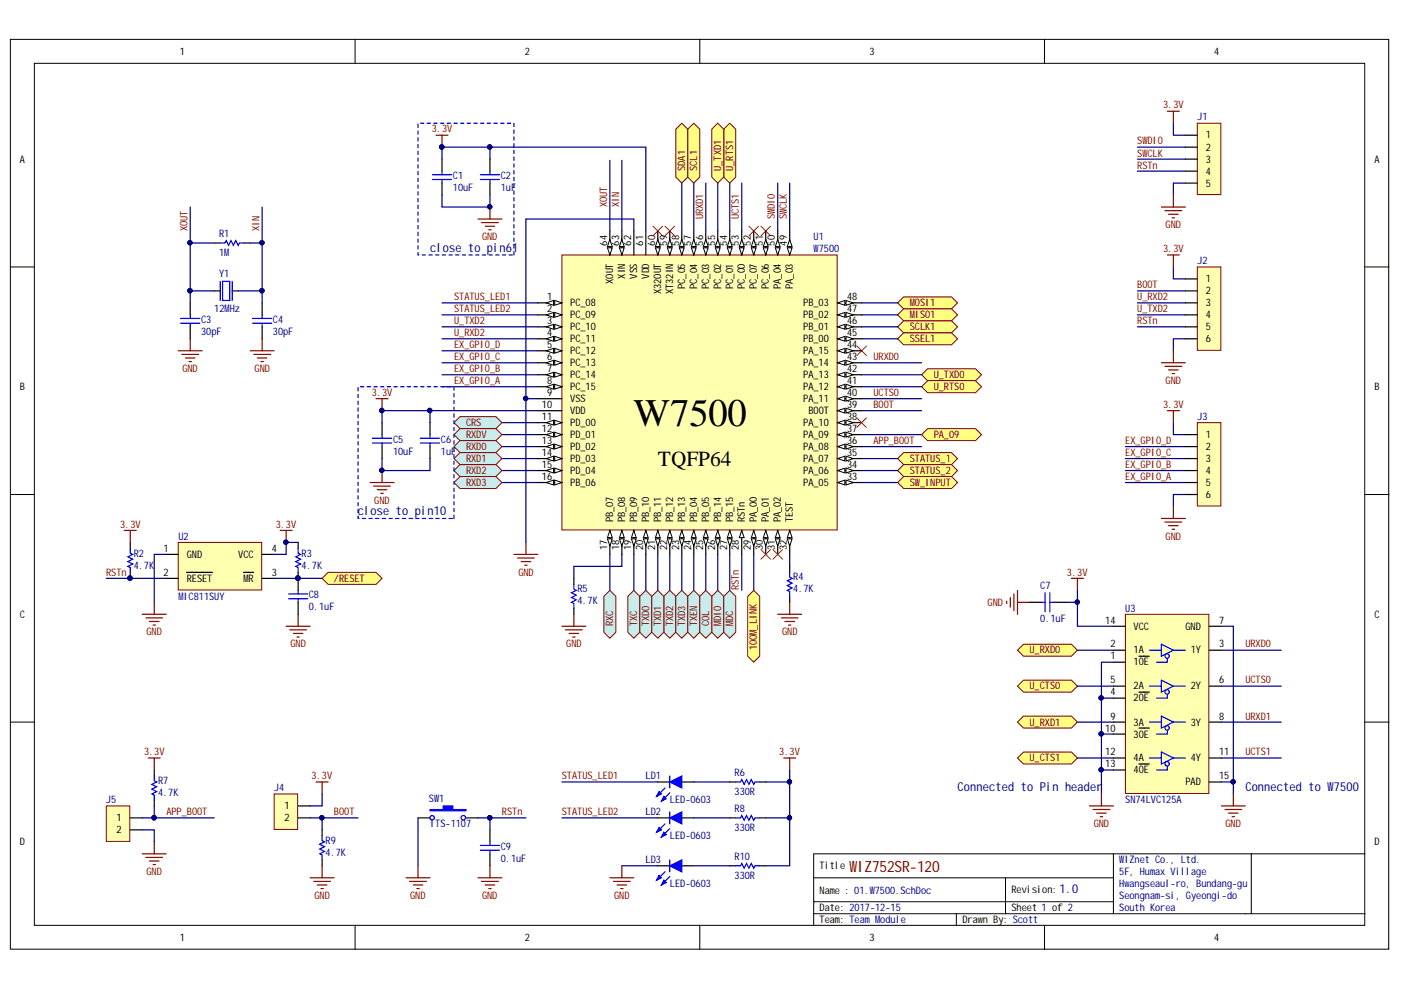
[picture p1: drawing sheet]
<svg xmlns="http://www.w3.org/2000/svg" width="297mm" height="210mm" viewBox="0 0 297 210" stroke-linecap="round" stroke-linejoin="round" font-family="sans-serif">
<defs><g id="words">
<text font-size="8.3" x="134.3" y="90.4">W7500</text>
<text font-size="4.6" x="139.5" y="98.8">TQFP64</text>
<g font-size="3.3" fill="#800000">
<text x="180.1" y="184.8">W</text>
<text x="181.7" y="184.8">IZ752SR-120</text>
</g>
<g font-size="2.6" fill="#000080">
<text x="91.2" y="53.4">close to pin61</text>
<text x="75.9" y="109.2">close to pin10</text>
<text x="203" y="167.6">Connected to Pin header</text>
<text x="264" y="167.6">Connected to W7500</text>
<text x="224.6" y="189.3">1.0</text>
</g>
<g font-size="2.2">
<text x="38.2" y="11.6">1</text>
<text x="111.3" y="11.6">2</text>
<text x="184.3" y="11.6">3</text>
<text x="257.4" y="11.6">4</text>
<text x="255.7" y="29.3">1</text>
<text x="4.2" y="34.5">A</text>
<text x="255.7" y="32">2</text>
<text x="255.7" y="34.5">3</text>
<text x="291.5" y="34.5">A</text>
<text x="255.7" y="37">4</text>
<text x="255.7" y="39.6">5</text>
<text x="128.8" y="52.1" transform="rotate(-90 128.8 52.1)">64</text>
<text x="131.3" y="52.1" transform="rotate(-90 131.3 52.1)">63</text>
<text x="133.8" y="52.1" transform="rotate(-90 133.8 52.1)">62</text>
<text x="136.4" y="52.1" transform="rotate(-90 136.4 52.1)">61</text>
<text x="138.9" y="52.1" transform="rotate(-90 138.9 52.1)">60</text>
<text x="141.5" y="52.1" transform="rotate(-90 141.5 52.1)">59</text>
<text x="144" y="52.1" transform="rotate(-90 144 52.1)">58</text>
<text x="146.5" y="52.1" transform="rotate(-90 146.5 52.1)">57</text>
<text x="149.1" y="52.1" transform="rotate(-90 149.1 52.1)">56</text>
<text x="151.6" y="52.1" transform="rotate(-90 151.6 52.1)">55</text>
<text x="154.1" y="52.1" transform="rotate(-90 154.1 52.1)">54</text>
<text x="156.7" y="52.1" transform="rotate(-90 156.7 52.1)">53</text>
<text x="159.2" y="52.1" transform="rotate(-90 159.2 52.1)">52</text>
<text x="161.8" y="52.1" transform="rotate(-90 161.8 52.1)">51</text>
<text x="164.3" y="52.1" transform="rotate(-90 164.3 52.1)">50</text>
<text x="166.8" y="52.1" transform="rotate(-90 166.8 52.1)">49</text>
<text x="132.6" y="59.1" transform="rotate(-90 132.6 59.1)">XIN</text>
<text x="135.1" y="59.1" transform="rotate(-90 135.1 59.1)">VSS</text>
<text x="137.6" y="59.1" transform="rotate(-90 137.6 59.1)">VDD</text>
<text x="255.7" y="59.8">1</text>
<text x="116" y="63.6">1</text>
<text x="120.9" y="64.9">PC_08</text>
<text x="130" y="60.2" transform="rotate(-90 130 60.2)">XOUT</text>
<text x="140.2" y="62.4" transform="rotate(-90 140.2 62.4)">X32OUT</text>
<text x="142.7" y="62.4" transform="rotate(-90 142.7 62.4)">XT32IN</text>
<text x="145.3" y="61.3" transform="rotate(-90 145.3 61.3)">PC_05</text>
<text x="147.8" y="61.3" transform="rotate(-90 147.8 61.3)">PC_04</text>
<text x="150.3" y="61.3" transform="rotate(-90 150.3 61.3)">PC_03</text>
<text x="152.9" y="61.3" transform="rotate(-90 152.9 61.3)">PC_02</text>
<text x="155.4" y="61.3" transform="rotate(-90 155.4 61.3)">PC_01</text>
<text x="158" y="61.3" transform="rotate(-90 158 61.3)">PC_00</text>
<text x="160.5" y="61.3" transform="rotate(-90 160.5 61.3)">PC_07</text>
<text x="163" y="61.3" transform="rotate(-90 163 61.3)">PC_06</text>
<text x="165.6" y="61.3" transform="rotate(-90 165.6 61.3)">PA_04</text>
<text x="168.1" y="61.3" transform="rotate(-90 168.1 61.3)">PA_03</text>
<text x="170.3" y="64.9">PB_03</text>
<text x="179.6" y="63.6">48</text>
<text x="255.7" y="62.4">2</text>
<text x="255.7" y="64.9">3</text>
<text x="116" y="66.2">2</text>
<text x="116" y="68.7">3</text>
<text x="116" y="71.3">4</text>
<text x="120.9" y="67.5">PC_09</text>
<text x="120.9" y="70">PC_10</text>
<text x="170.3" y="70">PB_01</text>
<text x="170.3" y="67.5">PB_02</text>
<text x="179.6" y="71.3">45</text>
<text x="179.6" y="68.7">46</text>
<text x="179.6" y="66.2">47</text>
<text x="255.7" y="67.5">4</text>
<text x="255.7" y="70">5</text>
<text x="116" y="73.8">5</text>
<text x="116" y="76.3">6</text>
<text x="120.9" y="72.5">PC_11</text>
<text x="120.9" y="75.1">PC_12</text>
<text x="120.9" y="77.6">PC_13</text>
<text x="170.3" y="77.6">PA_14</text>
<text x="170.3" y="75.1">PA_15</text>
<text x="170.3" y="72.5">PB_00</text>
<text x="179.6" y="76.3">43</text>
<text x="179.6" y="73.8">44</text>
<text x="255.7" y="72.5">6</text>
<text x="4.2" y="82.7">B</text>
<text x="116" y="78.9">7</text>
<text x="116" y="81.4">8</text>
<text x="116" y="83.9">9</text>
<text x="120.9" y="80.1">PC_14</text>
<text x="120.9" y="82.7">PC_15</text>
<text x="170.3" y="82.7">PA_12</text>
<text x="170.3" y="80.1">PA_13</text>
<text x="179.6" y="83.9">40</text>
<text x="179.6" y="81.4">41</text>
<text x="179.6" y="78.9">42</text>
<text x="291.5" y="82.7">B</text>
<text x="114.9" y="86.5">10</text>
<text x="114.9" y="89">11</text>
<text x="120.9" y="85.2">VSS</text>
<text x="120.9" y="87.7">VDD</text>
<text x="170.3" y="85.2">PA_11</text>
<text x="171.4" y="87.7">BOOT</text>
<text x="179.6" y="89">38</text>
<text x="179.6" y="86.5">39</text>
<text x="114.9" y="91.6">12</text>
<text x="114.9" y="94.2">13</text>
<text x="120.9" y="90.3">PD_00</text>
<text x="120.9" y="92.9">PD_01</text>
<text x="120.9" y="95.4">PD_02</text>
<text x="170.3" y="95.4">PA_08</text>
<text x="170.3" y="92.9">PA_09</text>
<text x="170.3" y="90.3">PA_10</text>
<text x="179.6" y="94.2">36</text>
<text x="179.6" y="91.6">37</text>
<text x="255.7" y="92.9">1</text>
<text x="255.7" y="95.4">2</text>
<text x="114.9" y="96.7">14</text>
<text x="114.9" y="99.2">15</text>
<text x="114.9" y="101.8">16</text>
<text x="120.9" y="98">PD_03</text>
<text x="120.9" y="100.5">PD_04</text>
<text x="170.3" y="100.5">PA_06</text>
<text x="170.3" y="98">PA_07</text>
<text x="179.6" y="101.8">33</text>
<text x="179.6" y="99.2">34</text>
<text x="179.6" y="96.7">35</text>
<text x="255.7" y="98">3</text>
<text x="255.7" y="100.5">4</text>
<text x="120.9" y="103">PB_06</text>
<text x="170.3" y="103">PA_05</text>
<text x="255.7" y="103">5</text>
<text x="255.7" y="105.6">6</text>
<text x="130" y="110.6" transform="rotate(-90 130 110.6)">PB_07</text>
<text x="132.6" y="110.6" transform="rotate(-90 132.6 110.6)">PB_08</text>
<text x="135.1" y="110.6" transform="rotate(-90 135.1 110.6)">PB_09</text>
<text x="137.6" y="110.6" transform="rotate(-90 137.6 110.6)">PB_10</text>
<text x="140.2" y="110.6" transform="rotate(-90 140.2 110.6)">PB_11</text>
<text x="142.7" y="110.6" transform="rotate(-90 142.7 110.6)">PB_12</text>
<text x="145.3" y="110.6" transform="rotate(-90 145.3 110.6)">PB_13</text>
<text x="147.8" y="110.6" transform="rotate(-90 147.8 110.6)">PB_04</text>
<text x="150.3" y="110.6" transform="rotate(-90 150.3 110.6)">PB_05</text>
<text x="152.9" y="110.6" transform="rotate(-90 152.9 110.6)">PB_14</text>
<text x="155.4" y="110.6" transform="rotate(-90 155.4 110.6)">PB_15</text>
<text x="158" y="110.6" transform="rotate(-90 158 110.6)">RSTn</text>
<text x="160.5" y="110.6" transform="rotate(-90 160.5 110.6)">PA_00</text>
<text x="163" y="110.6" transform="rotate(-90 163 110.6)">PA_01</text>
<text x="165.6" y="110.6" transform="rotate(-90 165.6 110.6)">PA_02</text>
<text x="168.1" y="110.6" transform="rotate(-90 168.1 110.6)">TEST</text>
<text x="34.7" y="117">1</text>
<text x="39.6" y="118.3">GND</text>
<text x="50.5" y="118.3">VCC</text>
<text x="57.6" y="117">4</text>
<text x="128.8" y="116.7" transform="rotate(-90 128.8 116.7)">17</text>
<text x="131.3" y="116.7" transform="rotate(-90 131.3 116.7)">18</text>
<text x="133.8" y="116.7" transform="rotate(-90 133.8 116.7)">19</text>
<text x="136.4" y="116.7" transform="rotate(-90 136.4 116.7)">20</text>
<text x="138.9" y="116.7" transform="rotate(-90 138.9 116.7)">21</text>
<text x="141.5" y="116.7" transform="rotate(-90 141.5 116.7)">22</text>
<text x="144" y="116.7" transform="rotate(-90 144 116.7)">23</text>
<text x="146.5" y="116.7" transform="rotate(-90 146.5 116.7)">24</text>
<text x="149.1" y="116.7" transform="rotate(-90 149.1 116.7)">25</text>
<text x="151.6" y="116.7" transform="rotate(-90 151.6 116.7)">26</text>
<text x="154.1" y="116.7" transform="rotate(-90 154.1 116.7)">27</text>
<text x="156.7" y="116.7" transform="rotate(-90 156.7 116.7)">28</text>
<text x="159.2" y="116.7" transform="rotate(-90 159.2 116.7)">29</text>
<text x="161.8" y="116.7" transform="rotate(-90 161.8 116.7)">30</text>
<text x="164.3" y="116.7" transform="rotate(-90 164.3 116.7)">31</text>
<text x="166.8" y="116.7" transform="rotate(-90 166.8 116.7)">32</text>
<text x="34.7" y="122.1">2</text>
<text x="39.6" y="123.3">RESET</text>
<text x="51.6" y="123.3">MR</text>
<text x="57.6" y="122.1">3</text>
<text x="4.2" y="130.9">C</text>
<text x="291.5" y="130.9">C</text>
<text x="234.3" y="132.2">14</text>
<text x="235.4" y="137.3">2</text>
<text x="240.4" y="133.5">VCC</text>
<text x="251.4" y="133.5">GND</text>
<text x="258.5" y="137.3">3</text>
<text x="258.5" y="132.2">7</text>
<text x="235.4" y="139.8">1</text>
<text x="240.4" y="138.5">1A</text>
<text x="240.4" y="141.1">1OE</text>
<text x="252.5" y="138.5">1Y</text>
<text x="235.4" y="144.9">5</text>
<text x="235.4" y="147.4">4</text>
<text x="240.4" y="146.2">2A</text>
<text x="240.4" y="148.7">2OE</text>
<text x="252.5" y="146.2">2Y</text>
<text x="258.5" y="144.9">6</text>
<text x="234.3" y="155.1">10</text>
<text x="235.4" y="152.6">9</text>
<text x="240.4" y="153.8">3A</text>
<text x="252.5" y="153.8">3Y</text>
<text x="258.5" y="152.6">8</text>
<text x="234.3" y="160.2">12</text>
<text x="240.4" y="156.4">3OE</text>
<text x="240.4" y="161.5">4A</text>
<text x="252.5" y="161.5">4Y</text>
<text x="258.5" y="160.2">11</text>
<text x="234.3" y="162.7">13</text>
<text x="240.4" y="164">4OE</text>
<text x="251.4" y="166.5">PAD</text>
<text x="258.5" y="165.3">15</text>
<text x="60.3" y="171.6">1</text>
<text x="4.2" y="179.2">D</text>
<text x="24.7" y="176.7">2</text>
<text x="24.7" y="174.1">1</text>
<text x="60.3" y="174.1">2</text>
<text x="291.5" y="179.2">D</text>
<text x="173.8" y="184.3">Title</text>
<text x="173.8" y="189.6">Name : 01.W7500.SchDoc</text>
<text x="214.5" y="189.3">Revision:</text>
<text x="173.8" y="193.1">Date: 2017-12-15</text>
<text x="173.8" y="195.7">Team: Team Module</text>
<text x="204.1" y="195.7">Drawn By: Scott</text>
<text x="214.5" y="193.1">Sheet 1 of 2</text>
<text x="38.2" y="199.5">1</text>
<text x="111.3" y="199.5">2</text>
<text x="184.3" y="199.5">3</text>
<text x="257.4" y="199.5">4</text>
</g>
<g font-size="2.2" fill="#800000">
<text x="246.6" y="23">3.3V</text>
<text x="91.5" y="28.1">3.3V</text>
<text x="241.1" y="30.6">SWDIO</text>
<text x="241.1" y="33.2">SWCLK</text>
<text x="241.1" y="35.8">RSTn</text>
<text x="145.3" y="36.3" transform="rotate(-90 145.3 36.3)">SDA1</text>
<text x="147.8" y="36.3" transform="rotate(-90 147.8 36.3)">SCL1</text>
<text x="152.9" y="36.3" transform="rotate(-90 152.9 36.3)">U_TXD1</text>
<text x="155.4" y="36.3" transform="rotate(-90 155.4 36.3)">U_RTS1</text>
<text x="128.8" y="43.9" transform="rotate(-90 128.8 43.9)">XOUT</text>
<text x="131.3" y="43.9" transform="rotate(-90 131.3 43.9)">XIN</text>
<text x="149.1" y="46.4" transform="rotate(-90 149.1 46.4)">URXD1</text>
<text x="156.7" y="46.4" transform="rotate(-90 156.7 46.4)">UCTS1</text>
<text x="164.3" y="46.4" transform="rotate(-90 164.3 46.4)">SWIO</text>
<text x="164.3" y="44.3" transform="rotate(-90 164.3 44.3)">D</text>
<text x="166.8" y="46.4" transform="rotate(-90 166.8 46.4)">SWLK</text>
<text x="166.8" y="44.3" transform="rotate(-90 166.8 44.3)">C</text>
<text x="39.8" y="48.9" transform="rotate(-90 39.8 48.9)">XOUT</text>
<text x="55" y="48.9" transform="rotate(-90 55 48.9)">XIN</text>
<text x="102.2" y="51">GND</text>
<text x="246.6" y="53.5">3.3V</text>
<text x="247.1" y="48.4">GND</text>
<text x="96.3" y="63.6">STATUS_LED1</text>
<text x="192.9" y="64.9">MOSI1</text>
<text x="241.1" y="63.6">U_RXD2</text>
<text x="241.1" y="61.1">BOOT</text>
<text x="96.3" y="68.7">U_TXD2</text>
<text x="96.3" y="71.3">U_RXD2</text>
<text x="96.3" y="66.2">STATUS_LED2</text>
<text x="192.9" y="67.5">MISO1</text>
<text x="192.9" y="70">SCLK1</text>
<text x="241.1" y="66.2">U_TXD2</text>
<text x="241.1" y="68.7">RSTn</text>
<text x="96.3" y="73.8">EX_GPIO_D</text>
<text x="96.3" y="76.3">EX_GPIO_C</text>
<text x="185.2" y="76.3">URXD0</text>
<text x="192.9" y="72.5">SSEL1</text>
<text x="38.7" y="78.9">GND</text>
<text x="54" y="78.9">GND</text>
<text x="78.8" y="83.9">3.3V</text>
<text x="96.3" y="78.9">EX_GPIO_B</text>
<text x="96.3" y="81.4">EX_GPIO_A</text>
<text x="185.2" y="83.9">UCTS0</text>
<text x="198" y="80.1">U_TXD0</text>
<text x="198" y="82.7">U_RTS0</text>
<text x="247.1" y="81.4">GND</text>
<text x="185.2" y="86.5">BOOT</text>
<text x="246.6" y="86.5">3.3V</text>
<text x="98.8" y="90.3">CRS</text>
<text x="98.8" y="92.9">RXDV</text>
<text x="98.8" y="95.4">RXD0</text>
<text x="185.2" y="94.2">APP_BOOT</text>
<text x="198" y="92.9">PA_09</text>
<text x="238.6" y="94.2">EX_GPIO_D</text>
<text x="98.8" y="100.5">RXD2</text>
<text x="98.8" y="98">RXD1</text>
<text x="192.9" y="98">STATUS_1</text>
<text x="192.9" y="100.5">STATUS_2</text>
<text x="238.6" y="96.7">EX_GPIO_C</text>
<text x="238.6" y="99.2">EX_GPIO_B</text>
<text x="238.6" y="101.8">EX_GPIO_A</text>
<text x="79.4" y="106.8">GND</text>
<text x="98.8" y="103">RXD3</text>
<text x="192.9" y="103">SW_INPUT</text>
<text x="25.5" y="111.9">3.3V</text>
<text x="58.5" y="111.9">3.3V</text>
<text x="247.1" y="114.5">GND</text>
<text x="22.5" y="122.1">RSTn</text>
<text x="70.8" y="123.3">/RESET</text>
<text x="109.9" y="122.1">GND</text>
<text x="156.7" y="125.2" transform="rotate(-90 156.7 125.2)">RSTn</text>
<text x="226.2" y="122.1">3.3V</text>
<text x="209.4" y="128.4">GND</text>
<text x="31" y="134.7">GND</text>
<text x="61.6" y="137.3">GND</text>
<text x="120" y="137.3">GND</text>
<text x="130" y="132.8" transform="rotate(-90 130 132.8)">RXC</text>
<text x="135.1" y="132.8" transform="rotate(-90 135.1 132.8)">TXC</text>
<text x="137.6" y="132.8" transform="rotate(-90 137.6 132.8)">TXD0</text>
<text x="140.2" y="132.8" transform="rotate(-90 140.2 132.8)">TXD1</text>
<text x="142.7" y="132.8" transform="rotate(-90 142.7 132.8)">TXD2</text>
<text x="145.3" y="132.8" transform="rotate(-90 145.3 132.8)">TXD3</text>
<text x="147.8" y="132.8" transform="rotate(-90 147.8 132.8)">TXEN</text>
<text x="150.3" y="132.8" transform="rotate(-90 150.3 132.8)">COL</text>
<text x="152.9" y="132.8" transform="rotate(-90 152.9 132.8)">MDIO</text>
<text x="155.4" y="132.8" transform="rotate(-90 155.4 132.8)">MDC</text>
<text x="160.5" y="137.9" transform="rotate(-90 160.5 137.9)">100M_LINK</text>
<text x="165.8" y="134.7">GND</text>
<text x="264" y="137.3">URXD0</text>
<text x="218.3" y="138.5">U_RXD0</text>
<text x="218.3" y="146.2">U_CTS0</text>
<text x="264" y="144.9">UCTS0</text>
<text x="218.3" y="153.8">U_RXD1</text>
<text x="264" y="152.6">URXD1</text>
<text x="30.5" y="160.2">3.3V</text>
<text x="165.2" y="160.2">3.3V</text>
<text x="218.3" y="161.5">U_CTS1</text>
<text x="264" y="160.2">UCTS1</text>
<text x="66.1" y="165.3">3.3V</text>
<text x="119.1" y="165.3">STATUS_LED1</text>
<text x="35.3" y="172.9">APP_BOOT</text>
<text x="70.8" y="172.9">BOOT</text>
<text x="106.4" y="172.9">RSTn</text>
<text x="119.1" y="172.9">STATUS_LED2</text>
<text x="231.9" y="175.4">GND</text>
<text x="259.8" y="175.4">GND</text>
<text x="31" y="185.5">GND</text>
<text x="66.7" y="190.6">GND</text>
<text x="87" y="190.6">GND</text>
<text x="102.2" y="190.6">GND</text>
<text x="130.2" y="190.6">GND</text>
</g>
<g font-size="2.2" fill="#000080">
<text x="253.9" y="25.5">J1</text>
<text x="96" y="38">C1</text>
<text x="96" y="40.6">10uF</text>
<text x="106.2" y="38">C2</text>
<text x="106.2" y="40.6">1uF</text>
<text x="46.4" y="50.2">R1</text>
<text x="172.5" y="51">U1</text>
<text x="172.5" y="53.5">W7500</text>
<text x="46.4" y="54.3">1M</text>
<text x="46.4" y="58.8">Y1</text>
<text x="253.9" y="56">J2</text>
<text x="42.6" y="68.5">C3</text>
<text x="42.6" y="71">30pF</text>
<text x="45.4" y="66.2">12MHz</text>
<text x="57.9" y="68.5">C4</text>
<text x="57.9" y="71">30pF</text>
<text x="253.9" y="89">J3</text>
<text x="83.3" y="93.9">C5</text>
<text x="93.5" y="93.9">C6</text>
<text x="83.3" y="96.4">10uF</text>
<text x="93.5" y="96.4">1uF</text>
<text x="28.3" y="118">R2</text>
<text x="37.8" y="114.5">U2</text>
<text x="64" y="118">R3</text>
<text x="28.3" y="120.5">4.7K</text>
<text x="64" y="120.5">4.7K</text>
<text x="122.4" y="125.6">R5</text>
<text x="168.2" y="123.1">R4</text>
<text x="168.2" y="125.6">4.7K</text>
<text x="220.6" y="124.8">C7</text>
<text x="37.8" y="127.1">MIC811SUY</text>
<text x="65.5" y="126.9">C8</text>
<text x="65.5" y="129.4">0.1uF</text>
<text x="122.4" y="128.1">4.7K</text>
<text x="220.6" y="132">0.1uF</text>
<text x="238.6" y="129.7">U3</text>
<text x="33.5" y="166.3">R7</text>
<text x="58.1" y="167.8">J4</text>
<text x="136.9" y="165.3">LD1</text>
<text x="155.8" y="164.5">R6</text>
<text x="22.5" y="170.3">J5</text>
<text x="33.5" y="168.8">4.7K</text>
<text x="90.9" y="170.1">SW1</text>
<text x="136.9" y="172.9">LD2</text>
<text x="142" y="170.3">LED-0603</text>
<text x="155.8" y="168.6">330R</text>
<text x="155.8" y="172.1">R8</text>
<text x="238.6" y="170.3">SN74LVC125A</text>
<text x="69" y="178.9">R9</text>
<text x="91.2" y="175.4">ITS-1107</text>
<text x="142" y="177.9">LED-0603</text>
<text x="155.8" y="176.2">330R</text>
<text x="69" y="181.5">4.7K</text>
<text x="106.2" y="180.2">C9</text>
<text x="106.2" y="182.8">0.1uF</text>
<text x="136.9" y="183">LD3</text>
<text x="155.8" y="182.2">R10</text>
<text x="237.3" y="183">WIZnet Co., Ltd.</text>
<text x="237.3" y="185.5">5F, Humax Village</text>
<text x="142" y="188.1">LED-0603</text>
<text x="155.8" y="186.3">330R</text>
<text x="237.3" y="188.1">Hwangseaul-ro, Bundang-gu</text>
<text x="237.3" y="190.6">Seongnam-si, Gyeongi-do</text>
<text x="237.3" y="193.1">South Korea</text>
</g>
</g></defs>
<g fill="#fff" stroke="#000" stroke-width=".21">
<path d="M2.2 8.3h292.2v192.9h-292.2z"/>
<path d="M7.3 13.4h282v182.8h-282z"/>
</g>
<g fill="none" stroke="#000" stroke-width=".21">
<path d="M75.3 8.3v5.1M148.4 8.3v5.1M221.4 8.3v5.1M2.2 56.6h5.1M289.4 56.6h5.1M2.2 104.8h5.1M289.4 104.8h5.1M2.2 153.1h5.1M289.4 153.1h5.1M75.3 196.3v5M148.4 196.3v5M172.5 186.1h63.6"/>
<path d="M172.5 193.7h116.9M172.5 191.2h63.6M202.8 193.7v2.6M213.2 186.1v7.6M221.4 196.3v5M236.1 181v12.7M265.3 181h-92.8v15.3M289.4 181h-24.1v12.7"/>
</g>
<path d="M37.8 74.4h5.1M38.6 75.1h3.5M39.3 75.9h2M40.1 76.7h.5M40.3 71.8v2.6M53 74.4h5.1M53.8 75.1h3.6M54.6 75.9h2M55.3 76.7h.5M55.6 71.8v2.6" fill="none" stroke="#800000" stroke-width=".26"/>
<g fill="#ffff80" stroke="#800000" stroke-width=".21">
<path d="M215.7 137.9l1.3-1.3h10.2l1.2 1.3-1.2 1.2h-10.2z" fill-rule="evenodd"/>
<path d="M195.4 79.5l1.3-1.3h10.1l1.3 1.3-1.3 1.2h-10.1z" fill-rule="evenodd"/>
<path d="M195.4 82l1.3-1.3h10.1l1.3 1.3-1.3 1.3h-10.1z" fill-rule="evenodd"/>
<path d="M215.7 145.5l1.3-1.3h10.2l1.2 1.3-1.2 1.3h-10.2z" fill-rule="evenodd"/>
</g>
<g fill="none" stroke="#800000" stroke-width=".26">
<path d="M101.3 46.4h5.1M102.1 47.2h3.6M102.9 48h2M103.6 48.7h.5M103.9 43.9v2.5M81 99.8v2.5M78.5 102.3h5M79.2 103.1h3.6M80 103.8h2M80.7 104.6h.6M109 117.5h5M109.7 118.3h3.6"/>
<path d="M110.5 119.1h2M111.3 119.8h.5M111.5 115v2.5M164.9 130.2h5.1M165.7 131h3.5M166.4 131.8h2M167.2 132.5h.5M167.4 127.7v2.5"/>
</g>
<g fill="#000080" stroke="#000080" stroke-width=".21">
<circle cx="80.9" cy="99.7" r=".46"/>
<circle cx="103.8" cy="43.9" r=".46"/>
</g>
<path d="M190.3 97.2l1.3-1.2h10.1l1.3 1.2-1.3 1.3h-10.1z" fill-rule="evenodd" fill="#ffff80" stroke="#800000" stroke-width=".21"/>
<path d="M138.5 48l2 2M140.5 48l-2 2M141 48l2 2M143 48l-2 2M158.8 48l2 2M160.8 48l-2 2M161.3 48l2.1 2M163.4 48l-2.1 2M181.7 73.4l2 2M183.7 73.4l-2 2" fill="none" stroke="#f00" stroke-width=".21"/>
<g fill="#ffff80" stroke="#800000" stroke-width=".21">
<path d="M190.3 64.2l1.3-1.3h10.1l1.3 1.3-1.3 1.3h-10.1z" fill-rule="evenodd"/>
<path d="M190.3 66.8l1.3-1.3h10.1l1.3 1.3-1.3 1.2h-10.1z" fill-rule="evenodd"/>
<path d="M190.3 69.3l1.3-1.3h10.1l1.3 1.3-1.3 1.3h-10.1z" fill-rule="evenodd"/>
<path d="M190.3 71.8l1.3-1.2h10.1l1.3 1.2-1.3 1.3h-10.1z" fill-rule="evenodd"/>
</g>
<g fill="none" stroke="#000080" stroke-width=".26">
<path d="M93.7 33.7v-2.5h10.2v2.5M129.3 34v15M131.8 34v15M164.9 38.8v10.2M167.4 38.8v10.2M93.7 41.4v2.5h10.2v-2.5M134.4 49v-2.6h-22.9v38.1M93.7 71.8h20.3M93.7 69.3h20.3M93.7 66.8h20.3M93.7 64.2h20.3M182.7 79.5h12.7"/>
<path d="M182.7 76.9h12.7M182.7 71.8h7.6M182.7 69.3h7.6M182.7 66.8h7.6M182.7 64.2h7.6M106.4 94.7h7.6M106.4 89.6h7.6M106.4 92.2h7.6M106.4 97.2h7.6M106.4 99.8h7.6M114 84.5h-2.5v30.5M182.7 84.5h12.7"/>
<path d="M182.7 82h12.7M182.7 94.7h12.7M182.7 97.2h7.6M106.4 102.3h7.6M129.3 117.5v7.7M134.4 117.5v7.7M136.9 117.5v7.7M139.5 117.5v7.7M142 117.5v7.7M144.6 117.5v7.7M147.1 117.5v7.7M149.6 117.5v7.7"/>
<path d="M152.2 117.5v7.7M154.7 117.5v7.7M157.3 117.5v7.7M167.4 117.5v2.6"/>
</g>
<g fill="#000080" stroke="#000080" stroke-width=".21">
<circle cx="111.4" cy="84.5" r=".46"/>
<circle cx="103.8" cy="43.9" r=".46"/>
<circle cx="103.8" cy="31.2" r=".46"/>
<circle cx="93.7" cy="31.2" r=".46"/>
</g>
<path d="M119.1 54.1h58.4v58.3h-58.4z" fill="#ffffb0" stroke="#800000" stroke-width=".21"/>
<path d="M114 64.2h5.1" fill="none" stroke="#000" stroke-width=".26"/>
<path d="M117.6 63.7l1.5 .5-1.5 .5z" fill="#fff"/>
<path d="M117.6 63.7l1.5 .5-1.5 .5z" fill="none" stroke="#000" stroke-width=".21"/>
<path d="M115.8 64.2l1.6-.5v1z" fill="#fff"/>
<path d="M115.8 64.2l1.6-.5v1z" fill="none" stroke="#000" stroke-width=".21"/>
<path d="M114 66.8h5.1" fill="none" stroke="#000" stroke-width=".26"/>
<path d="M117.6 66.2l1.5 .6-1.5 .5z" fill="#fff"/>
<path d="M117.6 66.2l1.5 .6-1.5 .5z" fill="none" stroke="#000" stroke-width=".21"/>
<path d="M115.8 66.8l1.6-.6v1.1z" fill="#fff"/>
<path d="M115.8 66.8l1.6-.6v1.1z" fill="none" stroke="#000" stroke-width=".21"/>
<path d="M114 69.3h5.1" fill="none" stroke="#000" stroke-width=".26"/>
<path d="M117.6 68.8l1.5 .5-1.5 .5z" fill="#fff"/>
<path d="M117.6 68.8l1.5 .5-1.5 .5z" fill="none" stroke="#000" stroke-width=".21"/>
<path d="M115.8 69.3l1.6-.5v1z" fill="#fff"/>
<path d="M115.8 69.3l1.6-.5v1z" fill="none" stroke="#000" stroke-width=".21"/>
<path d="M114 71.8h5.1" fill="none" stroke="#000" stroke-width=".26"/>
<path d="M117.6 71.3l1.5 .5-1.5 .5z" fill="#fff"/>
<path d="M117.6 71.3l1.5 .5-1.5 .5z" fill="none" stroke="#000" stroke-width=".21"/>
<path d="M115.8 71.8l1.6-.5v1z" fill="#fff"/>
<path d="M115.8 71.8l1.6-.5v1z" fill="none" stroke="#000" stroke-width=".21"/>
<path d="M114 74.4h5.1" fill="none" stroke="#000" stroke-width=".26"/>
<path d="M117.6 73.9l1.5 .5-1.5 .5z" fill="#fff"/>
<path d="M117.6 73.9l1.5 .5-1.5 .5z" fill="none" stroke="#000" stroke-width=".21"/>
<path d="M115.8 74.4l1.6-.5v1z" fill="#fff"/>
<path d="M115.8 74.4l1.6-.5v1z" fill="none" stroke="#000" stroke-width=".21"/>
<path d="M114 76.9h5.1" fill="none" stroke="#000" stroke-width=".26"/>
<path d="M117.6 76.4l1.5 .5-1.5 .5z" fill="#fff"/>
<path d="M117.6 76.4l1.5 .5-1.5 .5z" fill="none" stroke="#000" stroke-width=".21"/>
<path d="M115.8 76.9l1.6-.5v1z" fill="#fff"/>
<path d="M115.8 76.9l1.6-.5v1z" fill="none" stroke="#000" stroke-width=".21"/>
<path d="M114 79.5h5.1" fill="none" stroke="#000" stroke-width=".26"/>
<path d="M117.6 78.9l1.5 .6-1.5 .5z" fill="#fff"/>
<path d="M117.6 78.9l1.5 .6-1.5 .5z" fill="none" stroke="#000" stroke-width=".21"/>
<path d="M115.8 79.5l1.6-.6v1.1z" fill="#fff"/>
<path d="M115.8 79.5l1.6-.6v1.1z" fill="none" stroke="#000" stroke-width=".21"/>
<path d="M114 82h5.1" fill="none" stroke="#000" stroke-width=".26"/>
<path d="M117.6 81.5l1.5 .5-1.5 .5z" fill="#fff"/>
<path d="M117.6 81.5l1.5 .5-1.5 .5z" fill="none" stroke="#000" stroke-width=".21"/>
<path d="M115.8 82l1.6-.5v1z" fill="#fff"/>
<path d="M115.8 82l1.6-.5v1z" fill="none" stroke="#000" stroke-width=".21"/>
<path d="M114 84.5h5.1M114 87.1h5.1M114 89.6h5.1" fill="none" stroke="#000" stroke-width=".26"/>
<path d="M117.6 89.1l1.5 .5-1.5 .5z" fill="#fff"/>
<path d="M117.6 89.1l1.5 .5-1.5 .5z" fill="none" stroke="#000" stroke-width=".21"/>
<path d="M115.8 89.6l1.6-.5v1z" fill="#fff"/>
<path d="M115.8 89.6l1.6-.5v1z" fill="none" stroke="#000" stroke-width=".21"/>
<path d="M114 92.2h5.1" fill="none" stroke="#000" stroke-width=".26"/>
<path d="M117.6 91.6l1.5 .6-1.5 .5z" fill="#fff"/>
<path d="M117.6 91.6l1.5 .6-1.5 .5z" fill="none" stroke="#000" stroke-width=".21"/>
<path d="M115.8 92.2l1.6-.6v1.1z" fill="#fff"/>
<path d="M115.8 92.2l1.6-.6v1.1z" fill="none" stroke="#000" stroke-width=".21"/>
<path d="M114 94.7h5.1" fill="none" stroke="#000" stroke-width=".26"/>
<path d="M117.6 94.2l1.5 .5-1.5 .5z" fill="#fff"/>
<path d="M117.6 94.2l1.5 .5-1.5 .5z" fill="none" stroke="#000" stroke-width=".21"/>
<path d="M115.8 94.7l1.6-.5v1z" fill="#fff"/>
<path d="M115.8 94.7l1.6-.5v1z" fill="none" stroke="#000" stroke-width=".21"/>
<path d="M114 97.2h5.1" fill="none" stroke="#000" stroke-width=".26"/>
<path d="M117.6 96.7l1.5 .5-1.5 .5z" fill="#fff"/>
<path d="M117.6 96.7l1.5 .5-1.5 .5z" fill="none" stroke="#000" stroke-width=".21"/>
<path d="M115.8 97.2l1.6-.5v1z" fill="#fff"/>
<path d="M115.8 97.2l1.6-.5v1z" fill="none" stroke="#000" stroke-width=".21"/>
<path d="M114 99.8h5.1" fill="none" stroke="#000" stroke-width=".26"/>
<path d="M117.6 99.3l1.5 .5-1.5 .5z" fill="#fff"/>
<path d="M117.6 99.3l1.5 .5-1.5 .5z" fill="none" stroke="#000" stroke-width=".21"/>
<path d="M115.8 99.8l1.6-.5v1z" fill="#fff"/>
<path d="M115.8 99.8l1.6-.5v1z" fill="none" stroke="#000" stroke-width=".21"/>
<path d="M114 102.3h5.1" fill="none" stroke="#000" stroke-width=".26"/>
<path d="M117.6 101.8l1.5 .5-1.5 .5z" fill="#fff"/>
<path d="M117.6 101.8l1.5 .5-1.5 .5z" fill="none" stroke="#000" stroke-width=".21"/>
<path d="M115.8 102.3l1.6-.5v1z" fill="#fff"/>
<path d="M115.8 102.3l1.6-.5v1z" fill="none" stroke="#000" stroke-width=".21"/>
<path d="M129.3 112.5v5" fill="none" stroke="#000" stroke-width=".26"/>
<path d="M129.3 112.5l.5 1.5h-1z" fill="#fff"/>
<path d="M129.3 112.5l.5 1.5h-1z" fill="none" stroke="#000" stroke-width=".21"/>
<path d="M128.8 114.2h1l-.5 1.6z" fill="#fff"/>
<path d="M128.8 114.2h1l-.5 1.6z" fill="none" stroke="#000" stroke-width=".21"/>
<path d="M131.8 112.5v5" fill="none" stroke="#000" stroke-width=".26"/>
<path d="M131.8 112.5l.6 1.5h-1.1z" fill="#fff"/>
<path d="M131.8 112.5l.6 1.5h-1.1z" fill="none" stroke="#000" stroke-width=".21"/>
<path d="M131.3 114.2h1.1l-.6 1.6z" fill="#fff"/>
<path d="M131.3 114.2h1.1l-.6 1.6z" fill="none" stroke="#000" stroke-width=".21"/>
<path d="M134.4 112.5v5" fill="none" stroke="#000" stroke-width=".26"/>
<path d="M134.4 112.5l.5 1.5h-1z" fill="#fff"/>
<path d="M134.4 112.5l.5 1.5h-1z" fill="none" stroke="#000" stroke-width=".21"/>
<path d="M133.9 114.2h1l-.5 1.6z" fill="#fff"/>
<path d="M133.9 114.2h1l-.5 1.6z" fill="none" stroke="#000" stroke-width=".21"/>
<path d="M136.9 112.5v5" fill="none" stroke="#000" stroke-width=".26"/>
<path d="M136.9 112.5l.5 1.5h-1z" fill="#fff"/>
<path d="M136.9 112.5l.5 1.5h-1z" fill="none" stroke="#000" stroke-width=".21"/>
<path d="M136.4 114.2h1l-.5 1.6z" fill="#fff"/>
<path d="M136.4 114.2h1l-.5 1.6z" fill="none" stroke="#000" stroke-width=".21"/>
<path d="M139.5 112.5v5" fill="none" stroke="#000" stroke-width=".26"/>
<path d="M139.5 112.5l.5 1.5h-1z" fill="#fff"/>
<path d="M139.5 112.5l.5 1.5h-1z" fill="none" stroke="#000" stroke-width=".21"/>
<path d="M139 114.2h1l-.5 1.6z" fill="#fff"/>
<path d="M139 114.2h1l-.5 1.6z" fill="none" stroke="#000" stroke-width=".21"/>
<path d="M142 112.5v5" fill="none" stroke="#000" stroke-width=".26"/>
<path d="M142 112.5l.5 1.5h-1z" fill="#fff"/>
<path d="M142 112.5l.5 1.5h-1z" fill="none" stroke="#000" stroke-width=".21"/>
<path d="M141.5 114.2h1l-.5 1.6z" fill="#fff"/>
<path d="M141.5 114.2h1l-.5 1.6z" fill="none" stroke="#000" stroke-width=".21"/>
<path d="M144.6 112.5v5" fill="none" stroke="#000" stroke-width=".26"/>
<path d="M144.6 112.5l.5 1.5h-1.1z" fill="#fff"/>
<path d="M144.6 112.5l.5 1.5h-1.1z" fill="none" stroke="#000" stroke-width=".21"/>
<path d="M144 114.2h1.1l-.5 1.6z" fill="#fff"/>
<path d="M144 114.2h1.1l-.5 1.6z" fill="none" stroke="#000" stroke-width=".21"/>
<path d="M147.1 112.5v5" fill="none" stroke="#000" stroke-width=".26"/>
<path d="M147.1 112.5l.5 1.5h-1z" fill="#fff"/>
<path d="M147.1 112.5l.5 1.5h-1z" fill="none" stroke="#000" stroke-width=".21"/>
<path d="M146.6 114.2h1l-.5 1.6z" fill="#fff"/>
<path d="M146.6 114.2h1l-.5 1.6z" fill="none" stroke="#000" stroke-width=".21"/>
<path d="M149.6 112.5v5" fill="none" stroke="#000" stroke-width=".26"/>
<path d="M149.6 112.5l.5 1.5h-1z" fill="#fff"/>
<path d="M149.6 112.5l.5 1.5h-1z" fill="none" stroke="#000" stroke-width=".21"/>
<path d="M149.1 114.2h1l-.5 1.6z" fill="#fff"/>
<path d="M149.1 114.2h1l-.5 1.6z" fill="none" stroke="#000" stroke-width=".21"/>
<path d="M152.2 112.5v5" fill="none" stroke="#000" stroke-width=".26"/>
<path d="M152.2 112.5l.5 1.5h-1z" fill="#fff"/>
<path d="M152.2 112.5l.5 1.5h-1z" fill="none" stroke="#000" stroke-width=".21"/>
<path d="M151.7 114.2h1l-.5 1.6z" fill="#fff"/>
<path d="M151.7 114.2h1l-.5 1.6z" fill="none" stroke="#000" stroke-width=".21"/>
<path d="M154.7 112.5v5" fill="none" stroke="#000" stroke-width=".26"/>
<path d="M154.7 112.5l.5 1.5h-1z" fill="#fff"/>
<path d="M154.7 112.5l.5 1.5h-1z" fill="none" stroke="#000" stroke-width=".21"/>
<path d="M154.2 114.2h1l-.5 1.6z" fill="#fff"/>
<path d="M154.2 114.2h1l-.5 1.6z" fill="none" stroke="#000" stroke-width=".21"/>
<path d="M157.3 112.5v5" fill="none" stroke="#000" stroke-width=".26"/>
<path d="M157.3 112.5l.5 1.5h-1z" fill="#fff"/>
<path d="M157.3 112.5l.5 1.5h-1z" fill="none" stroke="#000" stroke-width=".21"/>
<path d="M159.8 112.5v5" fill="none" stroke="#000" stroke-width=".26"/>
<path d="M159.8 112.5l.5 1.5h-1z" fill="#fff"/>
<path d="M159.8 112.5l.5 1.5h-1z" fill="none" stroke="#000" stroke-width=".21"/>
<path d="M159.3 114.2h1l-.5 1.6z" fill="#fff"/>
<path d="M159.3 114.2h1l-.5 1.6z" fill="none" stroke="#000" stroke-width=".21"/>
<path d="M162.3 112.5v5" fill="none" stroke="#000" stroke-width=".26"/>
<path d="M162.3 112.5l.6 1.5h-1.1z" fill="#fff"/>
<path d="M162.3 112.5l.6 1.5h-1.1z" fill="none" stroke="#000" stroke-width=".21"/>
<path d="M161.8 114.2h1.1l-.6 1.6z" fill="#fff"/>
<path d="M161.8 114.2h1.1l-.6 1.6z" fill="none" stroke="#000" stroke-width=".21"/>
<path d="M164.9 112.5v5" fill="none" stroke="#000" stroke-width=".26"/>
<path d="M164.9 112.5l.5 1.5h-1z" fill="#fff"/>
<path d="M164.9 112.5l.5 1.5h-1z" fill="none" stroke="#000" stroke-width=".21"/>
<path d="M164.4 114.2h1l-.5 1.6z" fill="#fff"/>
<path d="M164.4 114.2h1l-.5 1.6z" fill="none" stroke="#000" stroke-width=".21"/>
<path d="M167.4 112.5v5" fill="none" stroke="#000" stroke-width=".26"/>
<path d="M167.4 112.5l.5 1.5h-1z" fill="#fff"/>
<path d="M167.4 112.5l.5 1.5h-1z" fill="none" stroke="#000" stroke-width=".21"/>
<path d="M166.9 114.2h1l-.5 1.6z" fill="#fff"/>
<path d="M166.9 114.2h1l-.5 1.6z" fill="none" stroke="#000" stroke-width=".21"/>
<path d="M177.6 102.3h5.1" fill="none" stroke="#000" stroke-width=".26"/>
<path d="M177.6 102.3l1.5-.5v1z" fill="#fff"/>
<path d="M177.6 102.3l1.5-.5v1z" fill="none" stroke="#000" stroke-width=".21"/>
<path d="M179.4 101.8l1.5 .5-1.5 .5z" fill="#fff"/>
<path d="M179.4 101.8l1.5 .5-1.5 .5z" fill="none" stroke="#000" stroke-width=".21"/>
<path d="M177.6 99.8h5.1" fill="none" stroke="#000" stroke-width=".26"/>
<path d="M177.6 99.8l1.5-.5v1z" fill="#fff"/>
<path d="M177.6 99.8l1.5-.5v1z" fill="none" stroke="#000" stroke-width=".21"/>
<path d="M179.4 99.3l1.5 .5-1.5 .5z" fill="#fff"/>
<path d="M179.4 99.3l1.5 .5-1.5 .5z" fill="none" stroke="#000" stroke-width=".21"/>
<path d="M177.6 97.2h5.1" fill="none" stroke="#000" stroke-width=".26"/>
<path d="M177.6 97.2l1.5-.5v1z" fill="#fff"/>
<path d="M177.6 97.2l1.5-.5v1z" fill="none" stroke="#000" stroke-width=".21"/>
<path d="M179.4 96.7l1.5 .5-1.5 .5z" fill="#fff"/>
<path d="M179.4 96.7l1.5 .5-1.5 .5z" fill="none" stroke="#000" stroke-width=".21"/>
<path d="M177.6 94.7h5.1" fill="none" stroke="#000" stroke-width=".26"/>
<path d="M177.6 94.7l1.5-.5v1z" fill="#fff"/>
<path d="M177.6 94.7l1.5-.5v1z" fill="none" stroke="#000" stroke-width=".21"/>
<path d="M179.4 94.2l1.5 .5-1.5 .5z" fill="#fff"/>
<path d="M179.4 94.2l1.5 .5-1.5 .5z" fill="none" stroke="#000" stroke-width=".21"/>
<path d="M177.6 92.2h5.1" fill="none" stroke="#000" stroke-width=".26"/>
<path d="M177.6 92.2l1.5-.6v1.1z" fill="#fff"/>
<path d="M177.6 92.2l1.5-.6v1.1z" fill="none" stroke="#000" stroke-width=".21"/>
<path d="M179.4 91.6l1.5 .6-1.5 .5z" fill="#fff"/>
<path d="M179.4 91.6l1.5 .6-1.5 .5z" fill="none" stroke="#000" stroke-width=".21"/>
<path d="M177.6 89.6h5.1" fill="none" stroke="#000" stroke-width=".26"/>
<path d="M177.6 89.6l1.5-.5v1z" fill="#fff"/>
<path d="M177.6 89.6l1.5-.5v1z" fill="none" stroke="#000" stroke-width=".21"/>
<path d="M179.4 89.1l1.5 .5-1.5 .5z" fill="#fff"/>
<path d="M179.4 89.1l1.5 .5-1.5 .5z" fill="none" stroke="#000" stroke-width=".21"/>
<path d="M177.6 87.1h5.1" fill="none" stroke="#000" stroke-width=".26"/>
<path d="M177.6 87.1l1.5-.5v1z" fill="#fff"/>
<path d="M177.6 87.1l1.5-.5v1z" fill="none" stroke="#000" stroke-width=".21"/>
<path d="M179.4 86.6l1.5 .5-1.5 .5z" fill="#fff"/>
<path d="M179.4 86.6l1.5 .5-1.5 .5z" fill="none" stroke="#000" stroke-width=".21"/>
<path d="M177.6 84.5h5.1" fill="none" stroke="#000" stroke-width=".26"/>
<path d="M177.6 84.5l1.5-.5v1z" fill="#fff"/>
<path d="M177.6 84.5l1.5-.5v1z" fill="none" stroke="#000" stroke-width=".21"/>
<path d="M179.4 84l1.5 .5-1.5 .5z" fill="#fff"/>
<path d="M179.4 84l1.5 .5-1.5 .5z" fill="none" stroke="#000" stroke-width=".21"/>
<path d="M177.6 82h5.1" fill="none" stroke="#000" stroke-width=".26"/>
<path d="M177.6 82l1.5-.5v1z" fill="#fff"/>
<path d="M177.6 82l1.5-.5v1z" fill="none" stroke="#000" stroke-width=".21"/>
<path d="M179.4 81.5l1.5 .5-1.5 .5z" fill="#fff"/>
<path d="M179.4 81.5l1.5 .5-1.5 .5z" fill="none" stroke="#000" stroke-width=".21"/>
<path d="M177.6 79.5h5.1" fill="none" stroke="#000" stroke-width=".26"/>
<path d="M177.6 79.5l1.5-.6v1.1z" fill="#fff"/>
<path d="M177.6 79.5l1.5-.6v1.1z" fill="none" stroke="#000" stroke-width=".21"/>
<path d="M179.4 78.9l1.5 .6-1.5 .5z" fill="#fff"/>
<path d="M179.4 78.9l1.5 .6-1.5 .5z" fill="none" stroke="#000" stroke-width=".21"/>
<path d="M177.6 76.9h5.1" fill="none" stroke="#000" stroke-width=".26"/>
<path d="M177.6 76.9l1.5-.5v1z" fill="#fff"/>
<path d="M177.6 76.9l1.5-.5v1z" fill="none" stroke="#000" stroke-width=".21"/>
<path d="M179.4 76.4l1.5 .5-1.5 .5z" fill="#fff"/>
<path d="M179.4 76.4l1.5 .5-1.5 .5z" fill="none" stroke="#000" stroke-width=".21"/>
<path d="M177.6 74.4h5.1" fill="none" stroke="#000" stroke-width=".26"/>
<path d="M177.6 74.4l1.5-.5v1z" fill="#fff"/>
<path d="M177.6 74.4l1.5-.5v1z" fill="none" stroke="#000" stroke-width=".21"/>
<path d="M179.4 73.9l1.5 .5-1.5 .5z" fill="#fff"/>
<path d="M179.4 73.9l1.5 .5-1.5 .5z" fill="none" stroke="#000" stroke-width=".21"/>
<path d="M177.6 71.8h5.1" fill="none" stroke="#000" stroke-width=".26"/>
<path d="M177.6 71.8l1.5-.5v1z" fill="#fff"/>
<path d="M177.6 71.8l1.5-.5v1z" fill="none" stroke="#000" stroke-width=".21"/>
<path d="M179.4 71.3l1.5 .5-1.5 .5z" fill="#fff"/>
<path d="M179.4 71.3l1.5 .5-1.5 .5z" fill="none" stroke="#000" stroke-width=".21"/>
<path d="M177.6 69.3h5.1" fill="none" stroke="#000" stroke-width=".26"/>
<path d="M177.6 69.3l1.5-.5v1z" fill="#fff"/>
<path d="M177.6 69.3l1.5-.5v1z" fill="none" stroke="#000" stroke-width=".21"/>
<path d="M179.4 68.8l1.5 .5-1.5 .5z" fill="#fff"/>
<path d="M179.4 68.8l1.5 .5-1.5 .5z" fill="none" stroke="#000" stroke-width=".21"/>
<path d="M177.6 66.8h5.1" fill="none" stroke="#000" stroke-width=".26"/>
<path d="M177.6 66.8l1.5-.6v1.1z" fill="#fff"/>
<path d="M177.6 66.8l1.5-.6v1.1z" fill="none" stroke="#000" stroke-width=".21"/>
<path d="M179.4 66.2l1.5 .6-1.5 .5z" fill="#fff"/>
<path d="M179.4 66.2l1.5 .6-1.5 .5z" fill="none" stroke="#000" stroke-width=".21"/>
<path d="M177.6 64.2h5.1" fill="none" stroke="#000" stroke-width=".26"/>
<path d="M177.6 64.2l1.5-.5v1z" fill="#fff"/>
<path d="M177.6 64.2l1.5-.5v1z" fill="none" stroke="#000" stroke-width=".21"/>
<path d="M179.4 63.7l1.5 .5-1.5 .5z" fill="#fff"/>
<path d="M179.4 63.7l1.5 .5-1.5 .5z" fill="none" stroke="#000" stroke-width=".21"/>
<path d="M167.4 49v5.1" fill="none" stroke="#000" stroke-width=".26"/>
<path d="M166.9 52.5h1l-.5 1.6z" fill="#fff"/>
<path d="M166.9 52.5h1l-.5 1.6z" fill="none" stroke="#000" stroke-width=".21"/>
<path d="M167.4 50.8l.5 1.5h-1z" fill="#fff"/>
<path d="M167.4 50.8l.5 1.5h-1z" fill="none" stroke="#000" stroke-width=".21"/>
<path d="M164.9 49v5.1" fill="none" stroke="#000" stroke-width=".26"/>
<path d="M164.4 52.5h1l-.5 1.6z" fill="#fff"/>
<path d="M164.4 52.5h1l-.5 1.6z" fill="none" stroke="#000" stroke-width=".21"/>
<path d="M164.9 50.8l.5 1.5h-1z" fill="#fff"/>
<path d="M164.9 50.8l.5 1.5h-1z" fill="none" stroke="#000" stroke-width=".21"/>
<path d="M162.3 49v5.1" fill="none" stroke="#000" stroke-width=".26"/>
<path d="M161.8 52.5h1.1l-.6 1.6z" fill="#fff"/>
<path d="M161.8 52.5h1.1l-.6 1.6z" fill="none" stroke="#000" stroke-width=".21"/>
<path d="M162.3 50.8l.6 1.5h-1.1z" fill="#fff"/>
<path d="M162.3 50.8l.6 1.5h-1.1z" fill="none" stroke="#000" stroke-width=".21"/>
<path d="M159.8 49v5.1" fill="none" stroke="#000" stroke-width=".26"/>
<path d="M159.3 52.5h1l-.5 1.6z" fill="#fff"/>
<path d="M159.3 52.5h1l-.5 1.6z" fill="none" stroke="#000" stroke-width=".21"/>
<path d="M159.8 50.8l.5 1.5h-1z" fill="#fff"/>
<path d="M159.8 50.8l.5 1.5h-1z" fill="none" stroke="#000" stroke-width=".21"/>
<path d="M157.3 49v5.1" fill="none" stroke="#000" stroke-width=".26"/>
<path d="M156.8 52.5h1l-.5 1.6z" fill="#fff"/>
<path d="M156.8 52.5h1l-.5 1.6z" fill="none" stroke="#000" stroke-width=".21"/>
<path d="M157.3 50.8l.5 1.5h-1z" fill="#fff"/>
<path d="M157.3 50.8l.5 1.5h-1z" fill="none" stroke="#000" stroke-width=".21"/>
<path d="M154.7 49v5.1" fill="none" stroke="#000" stroke-width=".26"/>
<path d="M154.2 52.5h1l-.5 1.6z" fill="#fff"/>
<path d="M154.2 52.5h1l-.5 1.6z" fill="none" stroke="#000" stroke-width=".21"/>
<path d="M154.7 50.8l.5 1.5h-1z" fill="#fff"/>
<path d="M154.7 50.8l.5 1.5h-1z" fill="none" stroke="#000" stroke-width=".21"/>
<path d="M152.2 49v5.1" fill="none" stroke="#000" stroke-width=".26"/>
<path d="M151.7 52.5h1l-.5 1.6z" fill="#fff"/>
<path d="M151.7 52.5h1l-.5 1.6z" fill="none" stroke="#000" stroke-width=".21"/>
<path d="M152.2 50.8l.5 1.5h-1z" fill="#fff"/>
<path d="M152.2 50.8l.5 1.5h-1z" fill="none" stroke="#000" stroke-width=".21"/>
<path d="M149.6 49v5.1" fill="none" stroke="#000" stroke-width=".26"/>
<path d="M149.1 52.5h1l-.5 1.6z" fill="#fff"/>
<path d="M149.1 52.5h1l-.5 1.6z" fill="none" stroke="#000" stroke-width=".21"/>
<path d="M149.6 50.8l.5 1.5h-1z" fill="#fff"/>
<path d="M149.6 50.8l.5 1.5h-1z" fill="none" stroke="#000" stroke-width=".21"/>
<path d="M147.1 49v5.1" fill="none" stroke="#000" stroke-width=".26"/>
<path d="M146.6 52.5h1l-.5 1.6z" fill="#fff"/>
<path d="M146.6 52.5h1l-.5 1.6z" fill="none" stroke="#000" stroke-width=".21"/>
<path d="M147.1 50.8l.5 1.5h-1z" fill="#fff"/>
<path d="M147.1 50.8l.5 1.5h-1z" fill="none" stroke="#000" stroke-width=".21"/>
<path d="M144.6 49v5.1" fill="none" stroke="#000" stroke-width=".26"/>
<path d="M144 52.5h1.1l-.5 1.6z" fill="#fff"/>
<path d="M144 52.5h1.1l-.5 1.6z" fill="none" stroke="#000" stroke-width=".21"/>
<path d="M144.6 50.8l.5 1.5h-1.1z" fill="#fff"/>
<path d="M144.6 50.8l.5 1.5h-1.1z" fill="none" stroke="#000" stroke-width=".21"/>
<path d="M142 49v5.1" fill="none" stroke="#000" stroke-width=".26"/>
<path d="M141.5 52.5h1l-.5 1.6z" fill="#fff"/>
<path d="M141.5 52.5h1l-.5 1.6z" fill="none" stroke="#000" stroke-width=".21"/>
<path d="M142 50.8l.5 1.5h-1z" fill="#fff"/>
<path d="M142 50.8l.5 1.5h-1z" fill="none" stroke="#000" stroke-width=".21"/>
<path d="M139.5 49v5.1" fill="none" stroke="#000" stroke-width=".26"/>
<path d="M139 52.5h1l-.5 1.6z" fill="#fff"/>
<path d="M139 52.5h1l-.5 1.6z" fill="none" stroke="#000" stroke-width=".21"/>
<path d="M139.5 50.8l.5 1.5h-1z" fill="#fff"/>
<path d="M139.5 50.8l.5 1.5h-1z" fill="none" stroke="#000" stroke-width=".21"/>
<path d="M131.8 49v5.1M134.4 49v5.1M136.9 49v5.1" fill="none" stroke="#000" stroke-width=".26"/>
<path d="M131.3 52.5h1.1l-.6 1.6z" fill="#fff"/>
<path d="M131.3 52.5h1.1l-.6 1.6z" fill="none" stroke="#000" stroke-width=".21"/>
<path d="M131.8 50.8l.6 1.5h-1.1z" fill="#fff"/>
<path d="M131.8 50.8l.6 1.5h-1.1z" fill="none" stroke="#000" stroke-width=".21"/>
<path d="M129.3 49v5.1" fill="none" stroke="#000" stroke-width=".26"/>
<path d="M128.8 52.5h1l-.5 1.6z" fill="#fff"/>
<path d="M128.8 52.5h1l-.5 1.6z" fill="none" stroke="#000" stroke-width=".21"/>
<path d="M129.3 50.8l.5 1.5h-1z" fill="#fff"/>
<path d="M129.3 50.8l.5 1.5h-1z" fill="none" stroke="#000" stroke-width=".21"/>
<g fill="#c8ebeb" stroke="#800000" stroke-width=".21">
<path d="M96.3 99.8l1.2-1.3h7.7l1.2 1.3-1.2 1.2h-7.7z" fill-rule="evenodd"/>
<path d="M96.3 102.3l1.2-1.3h7.7l1.2 1.3-1.2 1.3h-7.7z" fill-rule="evenodd"/>
<path d="M128 126.4l1.3-1.2 1.3 1.2v7.7l-1.3 1.2-1.3-1.2z" fill-rule="evenodd"/>
<path d="M133.1 126.4l1.3-1.2 1.3 1.2v7.7l-1.3 1.2-1.3-1.2z" fill-rule="evenodd"/>
<path d="M135.7 126.4l1.2-1.2 1.3 1.2v7.7l-1.3 1.2-1.2-1.2z" fill-rule="evenodd"/>
<path d="M96.3 89.6l1.2-1.3h7.7l1.2 1.3-1.2 1.3h-7.7z" fill-rule="evenodd"/>
<path d="M96.3 92.2l1.2-1.3h7.7l1.2 1.3-1.2 1.2h-7.7z" fill-rule="evenodd"/>
<path d="M96.3 94.7l1.2-1.3h7.7l1.2 1.3-1.2 1.3h-7.7z" fill-rule="evenodd"/>
<path d="M96.3 97.2l1.2-1.2h7.7l1.2 1.2-1.2 1.3h-7.7z" fill-rule="evenodd"/>
<path d="M150.9 126.4l1.3-1.2 1.3 1.2v7.7l-1.3 1.2-1.3-1.2z" fill-rule="evenodd"/>
<path d="M153.5 126.4l1.2-1.2 1.3 1.2v7.7l-1.3 1.2-1.2-1.2z" fill-rule="evenodd"/>
<path d="M140.7 126.4l1.3-1.2 1.3 1.2v7.7l-1.3 1.2-1.3-1.2z" fill-rule="evenodd"/>
<path d="M143.3 126.4l1.3-1.2 1.2 1.2v7.7l-1.2 1.2-1.3-1.2z" fill-rule="evenodd"/>
<path d="M145.8 126.4l1.3-1.2 1.3 1.2v7.7l-1.3 1.2-1.3-1.2z" fill-rule="evenodd"/>
<path d="M138.2 126.4l1.3-1.2 1.2 1.2v7.7l-1.2 1.2-1.3-1.2z" fill-rule="evenodd"/>
<path d="M148.4 126.4l1.2-1.2 1.3 1.2v7.7l-1.3 1.2-1.2-1.2z" fill-rule="evenodd"/>
</g>
<path d="M92.4 28.7h2.6M93.7 28.7v2.5M79.7 84.5h2.6M81 84.5v2.6M119.1 132.8h5.1M119.9 133.5h3.6M120.7 134.3h2M121.4 135.1h.5M121.7 130.2v2.6" fill="none" stroke="#800000" stroke-width=".26"/>
<g fill="#000080" stroke="#000080" stroke-width=".21">
<circle cx="80.9" cy="87" r=".47"/>
<circle cx="93.7" cy="31.2" r=".46"/>
</g>
<path d="M161.3 116.5l2.1 2.1M163.4 116.5l-2.1 2.1M163.9 116.5l2 2.1M165.9 116.5l-2 2.1" fill="none" stroke="#f00" stroke-width=".21"/>
<path d="M149.6 38.8v10.2M152.2 38.8v10.2M154.7 38.8v10.2M157.3 38.8v10.2M131.8 117.5v2.6h-10.1v2.5M159.8 117.5v7.7" fill="none" stroke="#000080" stroke-width=".26"/>
<g fill="#ffff80" stroke="#800000" stroke-width=".21">
<path d="M153.5 27.4l1.2-1.3 1.3 1.3v10.2l-1.3 1.2-1.2-1.2z" fill-rule="evenodd"/>
<path d="M150.9 27.4l1.3-1.3 1.3 1.3v10.2l-1.3 1.2-1.3-1.2z" fill-rule="evenodd"/>
</g>
<path d="M45.4 51.5h1.3M51.8 51.5h1.2M121.7 122.6v1.3M121.7 129v1.2M167.4 120.1v1.3M167.4 126.4v1.3" fill="none" stroke="#000" stroke-width=".26"/>
<path d="M46.7 51.5h1l.3-.5 .5 1 .5-1 .5 1 .5-1 .5 1 .3-.5h1M121.7 123.9v1l.5 .3-1 .5 1 .5-1 .5 1 .5-1 .5 .5 .3v1M167.4 121.4v1l.5 .2-1 .5 1 .5-1 .5 1 .6-1 .5 .5 .2v1" fill="none" stroke="#00f" stroke-width=".26"/>
<path d="M190.3 99.8l1.3-1.3h10.1l1.3 1.3-1.3 1.2h-10.1z" fill-rule="evenodd" fill="#ffff80" stroke="#800000" stroke-width=".21"/>
<path d="M182.7 99.8h7.6" fill="none" stroke="#000080" stroke-width=".26"/>
<path d="M139.5 165.8h2.5M144.6 165.8h2.5" fill="none" stroke="#000" stroke-width=".26"/>
<path d="M142 165.8l2.6-1.3v2.6z" fill="#00f"/>
<path d="M141 167.1l-1.8 1.7M142 165.8l2.6-1.3v2.6zM142 168.1l-1.8 1.8" fill="none" stroke="#00f" stroke-width=".26"/>
<path d="M139.7 167.8l.5 .5-1 .5z" fill="#00f"/>
<path d="M139.7 167.8l.5 .5-1 .5z" fill="none" stroke="#00f" stroke-width=".26"/>
<path d="M140.7 168.8l.5 .6-1 .5z" fill="#00f"/>
<path d="M140.7 168.8l.5 .6-1 .5zM142 164.5v2.6M156 165.8h1l.3-.5 .5 1 .5-1 .5 1 .5-1 .5 1 .3-.5h1" fill="none" stroke="#00f" stroke-width=".26"/>
<path d="M139.5 173.4h2.5M144.6 173.4h2.5M154.7 165.8h1.3M161.1 165.8h1.2" fill="none" stroke="#000" stroke-width=".26"/>
<path d="M142 173.4l2.6-1.3v2.6z" fill="#00f"/>
<path d="M141 174.7l-1.8 1.8M142 173.4l2.6-1.3v2.6zM142 175.7l-1.8 1.8" fill="none" stroke="#00f" stroke-width=".26"/>
<path d="M139.7 175.4l.5 .6-1 .5z" fill="#00f"/>
<path d="M139.7 175.4l.5 .6-1 .5z" fill="none" stroke="#00f" stroke-width=".26"/>
<path d="M140.7 176.5l.5 .5-1 .5z" fill="#00f"/>
<path d="M140.7 176.5l.5 .5-1 .5zM142 172.1v2.6M156 173.4h1l.3-.5 .5 1 .5-1 .5 1 .5-1 .5 1 .3-.5h1" fill="none" stroke="#00f" stroke-width=".26"/>
<path d="M154.7 173.4h1.3M161.1 173.4h1.2" fill="none" stroke="#000" stroke-width=".26"/>
<path d="M182.7 102.3h7.6M119.1 165.8h20.4M119.1 173.4h20.4M147.1 165.8h7.6M147.1 173.4h7.6M162.3 165.8h5.1" fill="none" stroke="#000080" stroke-width=".26"/>
<circle cx="167.4" cy="165.8" r=".46" fill="#000080" stroke="#000080" stroke-width=".21"/>
<path d="M166.2 160.7h2.5M167.4 160.7v2.6" fill="none" stroke="#800000" stroke-width=".26"/>
<path d="M190.3 102.3l1.3-1.3h10.1l1.3 1.3-1.3 1.3h-10.1z" fill-rule="evenodd" fill="#ffff80" stroke="#800000" stroke-width=".21"/>
<path d="M248.8 56.6v2.5h2.5M241.2 64.2h10.1M241.2 66.8h10.1M251.3 71.8h-2.5v2.6" fill="none" stroke="#000080" stroke-width=".26"/>
<path d="M247.5 54.1h2.5M248.8 54.1v2.5M246.2 76.9h5.1M247 77.7h3.6M247.8 78.4h2M248.5 79.2h.5M248.8 74.4v2.5" fill="none" stroke="#800000" stroke-width=".26"/>
<path d="M37.8 115h17.7v10.1h-17.7z" fill="#ffffb0" stroke="#800000" stroke-width=".21"/>
<path d="M35.2 117.5h2.6M55.6 117.5h2.5M63.2 115v1.3M35.2 122.6h2.6M39.6 121.4h5.5M51.6 121.4h2.2M55.6 122.6h2.5M63.2 121.4v1.2" fill="none" stroke="#000" stroke-width=".26"/>
<path d="M35.2 117.5h-2.5v10.2M63.2 115h-2.5v2.5h-2.6M22.5 122.6h12.7" fill="none" stroke="#000080" stroke-width=".26"/>
<path d="M59.4 112.5h2.5M60.7 112.5v2.5M30.2 130.2h5M30.9 131h3.6M31.7 131.8h2M32.4 132.5h.6M32.7 127.7v2.5M60.7 132.8h5.1M61.4 133.5h3.6M62.2 134.3h2M63 135.1h.5M63.2 130.2v2.6" fill="none" stroke="#800000" stroke-width=".26"/>
<g fill="#000080" stroke="#000080" stroke-width=".21">
<circle cx="27.6" cy="122.6" r=".46"/>
<circle cx="60.6" cy="115" r=".46"/>
<circle cx="63.2" cy="122.6" r=".46"/>
</g>
<path d="M63.2 116.3v1l.5 .2-1 .6 1 .5-1 .5 1 .5-1 .5 .5 .2v1.1" fill="none" stroke="#00f" stroke-width=".26"/>
<path d="M68.3 122.6l1.3-1.2h10.1l1.3 1.2-1.3 1.3h-10.1z" fill-rule="evenodd" fill="#ffff80" stroke="#800000" stroke-width=".21"/>
<path d="M241.2 61.7h10.1M241.2 69.3h10.1" fill="none" stroke="#000080" stroke-width=".26"/>
<path d="M253.9 56.6h4.9v17.7h-4.9z" fill="#ffffb0" stroke="#800000" stroke-width=".21"/>
<path d="M251.3 59.1h2.6M251.3 61.7h2.6M251.3 64.2h2.6M251.3 66.8h2.6M251.3 69.3h2.6M251.3 71.8h2.6M68.3 176v1.2M88.6 173.4h2.6M98.8 173.4h2.5M68.3 182.3v1.3" fill="none" stroke="#000" stroke-width=".26"/>
<path d="M68.3 177.2v1l.5 .3-1 .5 1 .5-1 .5 1 .5-1 .5 .5 .3v1" fill="none" stroke="#00f" stroke-width=".26"/>
<path d="M65.8 173.4h10.1M68.3 173.4v2.6" fill="none" stroke="#000080" stroke-width=".26"/>
<circle cx="68.2" cy="173.4" r=".47" fill="#000080" stroke="#000080" stroke-width=".21"/>
<path d="M67 165.8h2.6M68.3 165.8v2.5M65.8 186.1h5M66.5 186.9h3.6M67.3 187.6h2M68 188.4h.5M68.3 183.6v2.5" fill="none" stroke="#800000" stroke-width=".26"/>
<path d="M91.2 171.6h2.8v-.7h2v.7h2.8v.3h-7.6z" fill-rule="evenodd" fill="#00f"/>
<g fill="none" stroke="#00f" stroke-width=".26">
<path d="M91.2 171.6h2.8v-.7h2v.7h2.8v.3h-7.6z"/>
<circle cx="91.6" cy="173.4" r=".47"/>
<circle cx="98.2" cy="173.4" r=".47"/>
</g>
<path d="M88.6 173.4v10.2M101.3 173.4h10.2M103.9 173.4v2.6" fill="none" stroke="#000080" stroke-width=".26"/>
<circle cx="103.8" cy="173.4" r=".46" fill="#000080" stroke="#000080" stroke-width=".21"/>
<path d="M86.1 186.1h5.1M86.8 186.9h3.6M87.6 187.6h2M88.4 188.4h.5M88.6 183.6v2.5M101.3 186.1h5.1M102.1 186.9h3.6M102.9 187.6h2M103.6 188.4h.5M103.9 183.6v2.5" fill="none" stroke="#800000" stroke-width=".26"/>
<path d="M253.9 26.1h4.9v15.2h-4.9z" fill="#ffffb0" stroke="#800000" stroke-width=".21"/>
<path d="M251.3 28.7h2.6M251.3 31.2h2.6M251.3 33.7h2.6M251.3 36.3h2.6M251.3 38.8h2.6M27.6 115v1.3M27.6 121.4v1.2M32.7 163.3v1.2M32.7 169.6v1.3M139.5 183.6h2.5M144.6 183.6h2.5" fill="none" stroke="#000" stroke-width=".26"/>
<path d="M241.2 31.2h10.1M241.2 33.7h10.1M241.2 36.3h10.1M248.8 26.1v2.6h2.5M251.3 38.8h-2.5v2.6M58.1 122.6h10.2M30.2 173.4h15.2M32.7 170.9v2.5" fill="none" stroke="#000080" stroke-width=".26"/>
<g fill="none" stroke="#800000" stroke-width=".26">
<path d="M247.5 23.6h2.5M248.8 23.6v2.5M246.2 43.9h5.1M247 44.7h3.6M247.8 45.4h2M248.5 46.2h.5M248.8 41.4v2.5M26.3 112.5h2.6M27.6 112.5v2.5M31.4 160.7h2.6M32.7 160.7v2.6M32.7 178.5v2.5"/>
<path d="M30.2 181h5M30.9 181.8h3.6M31.7 182.6h2M32.4 183.3h.6"/>
</g>
<g fill="#000080" stroke="#000080" stroke-width=".21">
<circle cx="27.6" cy="122.6" r=".46"/>
<circle cx="63.2" cy="122.6" r=".46"/>
<circle cx="32.6" cy="173.4" r=".46"/>
</g>
<path d="M27.6 116.3v1l.5 .2-1 .6 1 .5-1 .5 1 .5-1 .5 .5 .2v1.1M32.7 164.5v1l.5 .3-1 .5 1 .5-1 .5 1 .5-1 .5 .5 .3v1" fill="none" stroke="#00f" stroke-width=".26"/>
<path d="M142 183.6l2.6-1.3v2.5z" fill="#00f"/>
<path d="M141 184.8l-1.8 1.8M142 183.6l2.6-1.3v2.5zM142 185.9l-1.8 1.7" fill="none" stroke="#00f" stroke-width=".26"/>
<path d="M139.7 185.6l.5 .5-1 .5z" fill="#00f"/>
<path d="M139.7 185.6l.5 .5-1 .5z" fill="none" stroke="#00f" stroke-width=".26"/>
<path d="M140.7 186.6l.5 .5-1 .5z" fill="#00f"/>
<path d="M140.7 186.6l.5 .5-1 .5zM142 182.3v2.5M156 183.6h1l.3-.5 .5 1 .5-1 .5 1 .5-1 .5 1 .3-.5h1" fill="none" stroke="#00f" stroke-width=".26"/>
<path d="M154.7 183.6h1.3M161.1 183.6h1.2" fill="none" stroke="#000" stroke-width=".26"/>
<path d="M103.9 31.2h33v17.8M144.6 38.8v10.2M147.1 38.8v10.2M93.7 74.4h20.3M93.7 76.9h20.3M93.7 79.5h20.3M91.2 87.1v2.5M93.7 82h20.3M167.4 163.3v10.1h-5.1M167.4 173.4v10.2h-5.1M131.8 183.6h7.7M147.1 183.6h7.6" fill="none" stroke="#000080" stroke-width=".26"/>
<g fill="#000080" stroke="#000080" stroke-width=".21">
<circle cx="167.4" cy="173.4" r=".46"/>
<circle cx="167.4" cy="165.8" r=".46"/>
<circle cx="103.8" cy="31.2" r=".46"/>
<circle cx="91.1" cy="87" r=".47"/>
</g>
<path d="M129.3 186.1h5.1M130.1 186.9h3.5M130.8 187.6h2.1M131.6 188.4h.5M131.8 183.6v2.5" fill="none" stroke="#800000" stroke-width=".26"/>
<g fill="#ffff80" stroke="#800000" stroke-width=".21">
<path d="M143.3 27.4l1.3-1.3 1.2 1.3v10.2l-1.2 1.2-1.3-1.2z" fill-rule="evenodd"/>
<path d="M145.8 27.4l1.3-1.3 1.3 1.3v10.2l-1.3 1.2-1.3-1.2z" fill-rule="evenodd"/>
</g>
<path d="M238.6 97.2h12.7M238.6 99.8h12.7M238.6 94.7h12.7M248.8 89.6v2.6h2.5M238.6 102.3h12.7M251.3 104.8h-2.5v2.6" fill="none" stroke="#000080" stroke-width=".26"/>
<path d="M247.5 87.1h2.5M248.8 87.1v2.5M246.2 109.9h5.1M247 110.7h3.6M247.8 111.5h2M248.5 112.2h.5M248.8 107.4v2.5" fill="none" stroke="#800000" stroke-width=".26"/>
<path d="M253.9 89.6h4.9v17.7h-4.9z" fill="#ffffb0" stroke="#800000" stroke-width=".21"/>
<path d="M251.3 92.2h2.6M251.3 94.7h2.6M251.3 97.2h2.6M251.3 99.8h2.6M251.3 102.3h2.6M251.3 104.8h2.6" fill="none" stroke="#000" stroke-width=".26"/>
<path d="M213.4 127.5v.5M214.2 126.7v2M215 125.9v3.6M215.7 125.2v5M215.7 127.7h2.6M227.2 122.6h2.5M228.4 122.6v2.6M231 170.9h5.1M231.7 171.6h3.6M232.5 172.4h2M233.3 173.2h.5M233.5 168.3v2.6" fill="none" stroke="#800000" stroke-width=".26"/>
<g fill="none" stroke="#000080" stroke-width=".26">
<path d="M225.9 127.7h2.5M228.4 125.2v7.6h7.7M228.4 137.9h7.7M258.9 132.8h2.6v33M258.9 137.9h12.8M228.4 145.5h7.7M228.4 153.1h7.7M233.5 155.6h2.6M233.5 148h2.6M236.1 140.4h-2.6v27.9M258.9 145.5h12.8M258.9 153.1h12.8"/>
<path d="M228.4 160.7h7.7M233.5 163.3h2.6M258.9 160.7h12.8"/>
</g>
<g fill="#000080" stroke="#000080" stroke-width=".21">
<circle cx="228.4" cy="127.7" r=".46"/>
<circle cx="261.4" cy="165.8" r=".46"/>
<circle cx="233.5" cy="148" r=".46"/>
<circle cx="233.5" cy="155.6" r=".46"/>
<circle cx="233.5" cy="163.2" r=".46"/>
</g>
<path d="M238.6 130.2h17.7v38h-17.7z" fill="#ffffb0" stroke="#800000" stroke-width=".21"/>
<path d="M236.1 137.9h2.5M241.5 139.1h2.2M256.4 137.9h2.5M236.1 140.4h2.5" fill="none" stroke="#000" stroke-width=".26"/>
<path d="M243.7 137.9h2.5v-1.3l2.6 1.3M246.2 137.9v1.2l2.6-1.2M248.8 137.9h2.5" fill="none" stroke="#00f" stroke-width=".26"/>
<circle cx="247.4" cy="139.1" r=".46" fill="#fff" stroke="#00f" stroke-width=".26"/>
<path d="M247.5 139.6v.8h-2.3M243.7 145.5h2.5v-1.3l2.6 1.3M246.2 145.5v1.3l2.6-1.3M248.8 145.5h2.5" fill="none" stroke="#00f" stroke-width=".26"/>
<path d="M236.1 132.8h2.5M256.4 132.8h2.5M236.1 145.5h2.5M236.1 148h2.5M241.5 146.8h2.2M256.4 145.5h2.5" fill="none" stroke="#000" stroke-width=".26"/>
<circle cx="247.4" cy="146.7" r=".46" fill="#fff" stroke="#00f" stroke-width=".26"/>
<path d="M243.7 153.1h2.5v-1.3l2.6 1.3M246.2 153.1v1.3l2.6-1.3M247.5 147.3v.7h-2.3M248.8 153.1h2.5" fill="none" stroke="#00f" stroke-width=".26"/>
<path d="M236.1 153.1h2.5M236.1 155.6h2.5M241.5 154.4h2.2M256.4 153.1h2.5" fill="none" stroke="#000" stroke-width=".26"/>
<circle cx="247.4" cy="154.3" r=".46" fill="#fff" stroke="#00f" stroke-width=".26"/>
<path d="M247.5 154.9v.7h-2.3M243.7 160.7h2.5v-1.3l2.6 1.3M246.2 160.7v1.3l2.6-1.3M248.8 160.7h2.5" fill="none" stroke="#00f" stroke-width=".26"/>
<path d="M236.1 160.7h2.5M236.1 163.3h2.5M241.5 162h2.2M256.4 160.7h2.5" fill="none" stroke="#000" stroke-width=".26"/>
<circle cx="247.4" cy="161.9" r=".46" fill="#fff" stroke="#00f" stroke-width=".26"/>
<path d="M247.5 162.5v.8h-2.3" fill="none" stroke="#00f" stroke-width=".26"/>
<path d="M256.4 165.8h2.5" fill="none" stroke="#000" stroke-width=".26"/>
<path d="M258.9 170.9h5.1M259.7 171.6h3.6M260.5 172.4h2M261.2 173.2h.5M261.5 168.3v2.6" fill="none" stroke="#800000" stroke-width=".26"/>
<path d="M258.9 165.8h2.6v2.5" fill="none" stroke="#000080" stroke-width=".26"/>
<circle cx="261.4" cy="165.8" r=".46" fill="#000080" stroke="#000080" stroke-width=".21"/>
<g fill="#ffff80" stroke="#800000" stroke-width=".21">
<path d="M215.7 153.1l1.3-1.3h10.2l1.2 1.3-1.2 1.3h-10.2z" fill-rule="evenodd"/>
<path d="M215.7 160.7l1.3-1.3h10.2l1.2 1.3-1.2 1.3h-10.2z" fill-rule="evenodd"/>
</g>
<path d="M40.3 43.9v20.3M40.3 51.5h5.1M53 51.5h2.6M55.6 43.9v17.8h-5.1M40.3 61.7h5.1M55.6 61.7v2.5M81 97.2v2.6h10.2v-2.6M114 87.1h-33v2.5" fill="none" stroke="#000080" stroke-width=".26"/>
<g fill="#000080" stroke="#000080" stroke-width=".21">
<circle cx="80.9" cy="87" r=".47"/>
<circle cx="91.1" cy="87" r=".47"/>
<circle cx="80.9" cy="99.7" r=".46"/>
<circle cx="40.3" cy="51.5" r=".46"/>
<circle cx="40.3" cy="61.6" r=".47"/>
<circle cx="55.5" cy="61.6" r=".46"/>
<circle cx="55.5" cy="51.5" r=".46"/>
</g>
<path d="M109 54.1v-28h-20.4v28h20.4M96.3 109.9v-27.9h-20.4v27.9h20.4" fill="none" stroke="#00f" stroke-width=".26" stroke-dasharray=".7 .7"/>
<path d="M45.4 61.7h1.3M49.2 61.7h1.3" fill="none" stroke="#000" stroke-width=".26"/>
<path d="M46.7 59.6v4.1M47.2 59.6h1.5v4.1h-1.5zM49.2 59.6v4.1" fill="none" stroke="#00f" stroke-width=".26"/>
<path d="M158.5 126.4l1.3-1.2 1.3 1.2v12.7l-1.3 1.3-1.3-1.3z" fill-rule="evenodd" fill="#ffff80" stroke="#800000" stroke-width=".21"/>
<path d="M182.7 92.2h12.7" fill="none" stroke="#000080" stroke-width=".26"/>
<path d="M195.4 92.2l1.3-1.3h10.1l1.3 1.3-1.3 1.2h-10.1z" fill-rule="evenodd" fill="#ffff80" stroke="#800000" stroke-width=".21"/>
<path d="M22.5 170.9h5v7.5h-5z" fill="#ffffb0" stroke="#800000" stroke-width=".21"/>
<path d="M27.6 176h2.6M27.6 173.4h2.6" fill="none" stroke="#000" stroke-width=".26"/>
<path d="M30.2 176h2.5v2.5" fill="none" stroke="#000080" stroke-width=".26"/>
<path d="M58.1 168.3h5v7.6h-5z" fill="#ffffb0" stroke="#800000" stroke-width=".21"/>
<g fill="none" stroke="#000" stroke-width=".26">
<path d="M93.7 33.7v2.6M93.7 38.8v2.6M103.9 33.7v2.6M103.9 38.8v2.6M40.3 64.2v2.6M40.3 69.3v2.5M55.6 64.2v2.6M55.6 69.3v2.5M81 89.6v2.6M81 94.7v2.5M91.2 89.6v2.6M91.2 94.7v2.5"/>
<path d="M63.2 122.6v2.6M63.2 127.7v2.5M218.3 127.7h2.5M223.4 127.7h2.5M63.2 173.4h2.6M63.2 170.9h2.6M103.9 176v2.5M103.9 181v2.6"/>
</g>
<path d="M182.7 87.1h12.7M68.3 168.3v2.6h-2.5" fill="none" stroke="#000080" stroke-width=".26"/>
<path d="M181.7 88.6l2 2M183.7 88.6l-2 2" fill="none" stroke="#f00" stroke-width=".21"/>
<g fill="none" stroke="#00f" stroke-width=".26">
<path d="M91.7 37h4M91.7 38.1h4M93.7 36.3v.7M93.7 38.1v.7M101.8 37h4.1M101.8 38.1h4.1M103.9 36.3v.7M103.9 38.1v.7M38.3 67.5h4.1M38.3 68.5h4.1M40.3 66.8v.7M40.3 68.5v.8"/>
<path d="M53.5 67.5h4.1M53.5 68.5h4.1M55.6 66.8v.7M55.6 68.5v.8M79 92.9h4M79 93.9h4M81 92.2v.7M81 93.9v.8M89.1 92.9h4.1M89.1 93.9h4.1M91.2 92.2v.7M91.2 93.9v.8"/>
<path d="M61.2 126.9h4M61.2 125.9h4M63.2 125.2v.7M63.2 126.9v.8M220.8 127.7h.8M221.6 125.7v4M222.6 125.7v4M222.6 127.7h.8M101.8 179.3h4.1M103.9 178.5v.8M101.8 180.3h4.1M103.9 180.3v.7"/>
</g>
<circle cx="63.2" cy="122.6" r=".46" fill="#000080" stroke="#000080" stroke-width=".21"/>
<use href="#words"/>
</svg>
